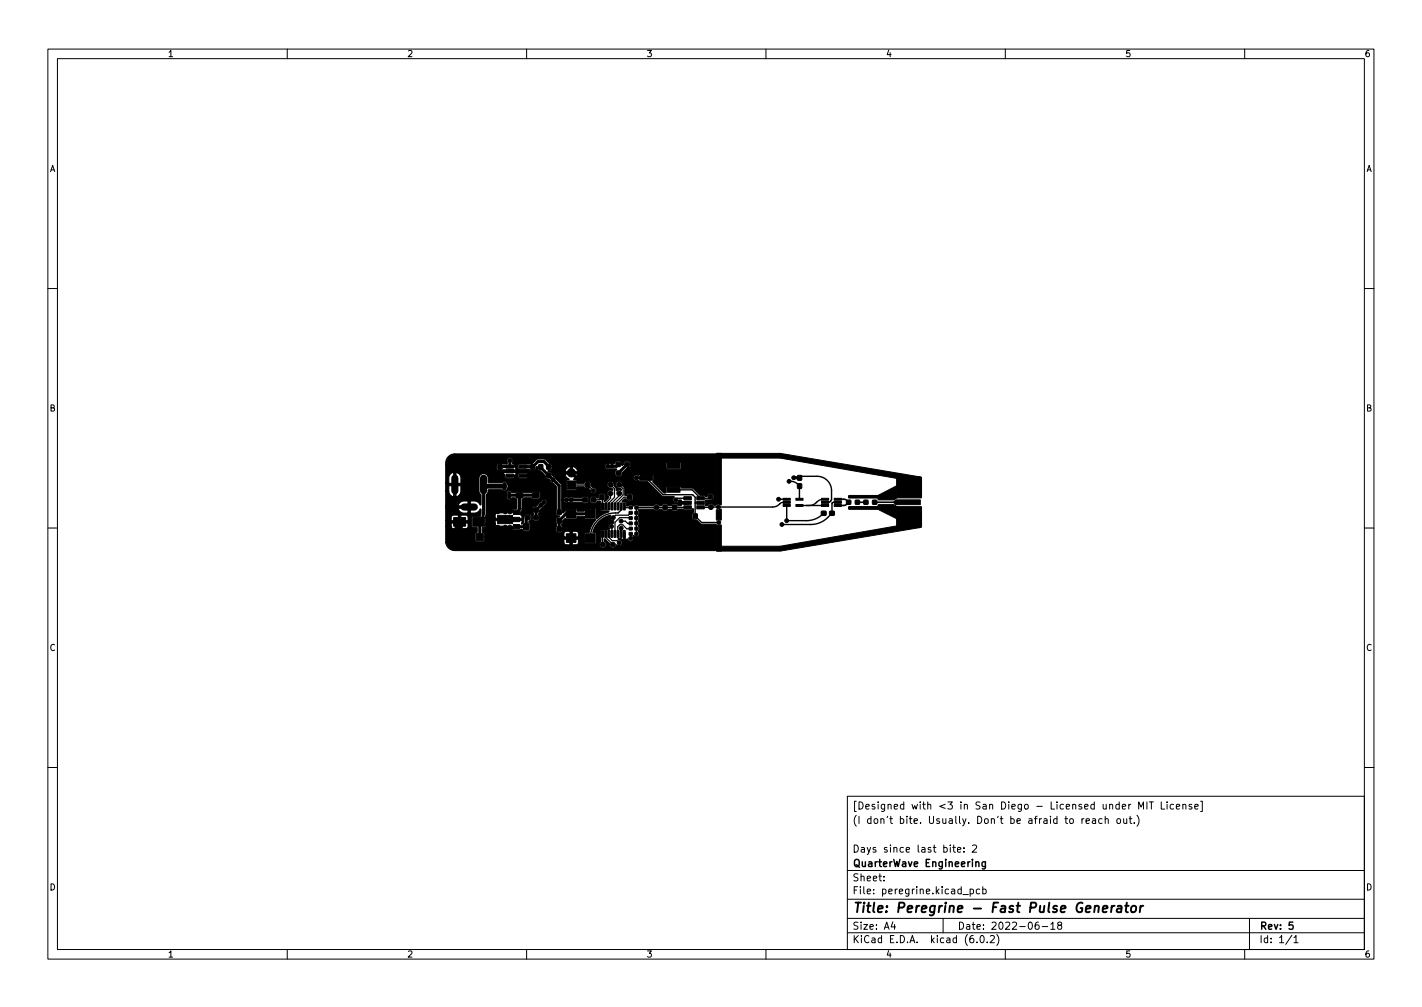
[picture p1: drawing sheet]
<svg xmlns="http://www.w3.org/2000/svg" width="297mm" height="210mm" viewBox="0 0 297 210" stroke-linecap="round" stroke-linejoin="round" font-family="sans-serif">
<defs><g id="words">
<text font-size="2.8" x="178" y="190.6">Title: Peregrine - Fast Pulse Generator</text>
<g font-size="2.1">
<text x="178" y="172">(I don't bite. Usually. Don't be afraid to reach out.)</text>
<text x="178" y="169">[Designed with &lt;3 in San Diego - Licensed under MIT License]</text>
<text x="178" y="178">Days since last bite: 2</text>
<text x="178" y="184">Sheet:</text>
<text x="178" y="181">QuarterWave Engineering</text>
<text x="178" y="186.7">File: peregrine.kicad_pcb</text>
<text x="178" y="196.9">KiCad E.D.A. kicad (6.0.2)</text>
<text x="178" y="194.1">Size: A4</text>
<text x="200" y="194.1">Date: 2022-06-18</text>
<text x="263" y="194.1">Rev: 5</text>
<text x="263" y="196.9">Id: 1/1</text>
</g>
<g font-size="1.8">
<text x="35" y="11.9">1</text>
<text x="85" y="11.9">2</text>
<text x="135" y="11.9">3</text>
<text x="185" y="11.9">4</text>
<text x="235" y="11.9">5</text>
<text x="285" y="11.9">6</text>
<text x="10.3" y="35.9">A</text>
<text x="285.3" y="35.9">A</text>
<text x="10.3" y="85.9">B</text>
<text x="285.3" y="85.9">B</text>
<text x="10.3" y="135.9">C</text>
<text x="285.3" y="135.9">C</text>
<text x="10.3" y="185.9">D</text>
<text x="285.3" y="185.9">D</text>
<text x="35" y="199.9">1</text>
<text x="85" y="199.9">2</text>
<text x="135" y="199.9">3</text>
<text x="185" y="199.9">4</text>
<text x="235" y="199.9">5</text>
<text x="285" y="199.9">6</text>
</g>
</g></defs>
<g fill="none" stroke="#000" stroke-width=".21">
<path d="M10 10.2h277v190.1h-277zM12 12.2h273v186.1h-273zM60 10.2v2M110 10.2v2M160 10.2v2M210 10.2v2M260 10.2v2M10 60.2h2M285 60.2h2M10 110.2h2M285 110.2h2M10 160.2h2"/>
<path d="M177 166.3h108v32h-108zM199 176.9h.6M199.2 176.4v1.3l.4 .2M200 177.4l.7-.1-.1-.3-.4-.1-.2 .2 .1 .8h.5M201.4 177.8v.1M201.4 177v.1M203.1 176.6l.6-.2 .3 .5-.9 1h.9M226 170.9v1M226.4 170.9l-.4 .3M226.9 171.4l.7-.1-.1-.3-.4-.1-.2 .2v.8h.6M228.2 171h.6l.1 .9M228.9 171.3l-.5 .1-.3 .2 .3 .3h.5"/>
<path d="M230.2 171l-.4-.1-.3 .3 .1 .7h.6M230.9 171.1l.2-.2 .3 .1 .1 .9M230.9 170.4v1.5M233.4 171l.4-.1 .3 .3v.4l-.3 .3h-.4l-.1-.3zM234.7 170.9l.1 1h.3l.3-.1M235.4 170.9v1M235.9 170.9h.5M236.1 170.4v1.3l.3 .2M236.9 171.8v.1M237.5 170.2a1.72 1.72 0 0 1 0 2.3M237.9 168.9v-1.5l.5 1.1 .5-1.1v1.5M239.6 167.4v1.5"/>
<path d="M240.1 167.4h.8M240.5 167.4v1.5M242.6 167.4v1.5h.7M243.8 167.4v.2M243.8 167.9v1M245.1 168l-.4-.1-.3 .3 .2 .7h.5M245.7 168.4l.7-.1v-.3l-.5-.1-.2 .2 .1 .8h.6M247.1 168.1l.2-.2 .3 .1 .1 .9M247.1 167.9v1M248.9 168l-.3-.1-.2 .2v.3l.5 .1v.4h-.5M249.6 168.4l.7-.1-.1-.3-.4-.1-.2 .2v.8h.6M250.8 167.3h.3v2.1h-.3"/>
<path d="M285 160.2h2M60 198.3v2M110 198.3v2M160 198.3v2M177 194.8h108M177 191.8h108M177 187.8h108M177 181.8h108M184.6 183.8v.1M184.6 183v.1M186.5 192.5l-.4 1h1M186.9 193v1"/>
<path d="M197 191.8v3M201.1 186.8h1.2M202.6 185.7l.5-.1 .3 .3-.2 .7h-.6M202.6 185.6v1.5M204.1 196.7v.1M204.6 185.7l-.4-.1-.3 .3 .2 .7h.5M204.9 195.4l.2-.1a.8 .8 0 0 1 .5 .8 .8 .8 0 0 1-.5 .7 1 1 0 0 1-.2-1.4zM205.3 185.7l.4-.1 .3 .3-.1 .7h-.6M205.3 185.1v1.5M206.2 196.7v.1M206.9 195.5l.5-.2 .3 .5-.9 1h.9M208.2 195.1a1.72 1.72 0 0 1 0 2.3"/>
<path d="M210 198.3v2M216.9 192.5l-.4 .1a1.01 1.01 0 0 0 0 1.4l.5-.1 .1-.5-.3-.3-.4 .1-.2 .2M217.7 193.5h1.2M219.5 193l.4-.5v1.5M219.5 194h.9M221.2 193.2l-.3-.3 .1-.2 .2-.2 .4 .1 .2 .2-.1 .2-.6 .2-.2 .3 .1 .4 .2 .1h.3l.3-.3-.1-.4-.2-.1M260 198.3v2M261 191.8v6.5M269.9 195.3l-1.3 1.9M270.3 195.8l.4-.5v1.5M270.3 196.8h.8"/>
</g>
<path d="M205.8 179.9v1.2l-.2 .3h-.4M203.8 180.1l.3-.2 .3 .1 .1 .9M205.8 180l-.4-.1-.3 .3 .2 .7h.5M270.1 192.5h-.8v.7l.2-.1 .5 .1 .1 .2v.5l-.3 .1-.5-.1" fill="none" stroke="#000" stroke-width=".3"/>
<path d="M230.4 189.8l.9-.2v-.4l-.6-.1-.3 .3v1h.7M232.3 189.1l-.2 1.4M232.8 189.1l-.4 .1-.2 .3M233.5 189.2h.7v1.3M234.3 189.6l-.7 .1a.4 .4 0 0 0-.3 .3 .4 .4 0 0 0 .2 .5l.7-.1M235 189.1h.8M235.4 188.5l-.2 1.7v.2l.4 .1M236.4 189.3l.1-.1a.5 .5 0 0 1 .8 .3v.6l-.3 .3a.5 .5 0 0 1-.8-.3zM238.3 189.1l-.2 1.4M238.8 189.1l-.4 .1-.2 .3" fill="none" stroke="#000" stroke-width=".4"/>
<g fill="#000" stroke="#000" stroke-width=".21">
<path d="M104 98.8h.9v.9h-.9zM104 97h.9v1h-.9zM105.7 99h1.6v.6h-1.6zM105.7 98h1.6v.7h-1.6zM105.7 97.1h1.6v.6h-1.6zM108.4 97.1h1.6v.6h-1.6zM108.4 99h1.6v.6h-1.6zM110.8 97h.9v1h-.9zM110.8 98.8h.9v.9h-.9zM112.5 97h.9v1h-.9zM112.5 98.8h.9v.9h-.9zM114.2 98.8h.8v.9h-.8z"/>
<path d="M114.2 97h.8v.9h-.8zM128.7 96.6h.9v.8h-.9zM128.7 98.4h1v.8h-1zM130.6 96.6h.8v.8h-.8zM130.5 98.4h.9v.8h-.9zM133.6 99.3h2.7v1h-2.7zM139.3 96.8h2.8v1h-2.8zM93.7 95.3l.6-.4 .7-.1h54.5l.1 .1v10.6h-.4l-.8-.3-.6 .4-.5-.1v-1.1h1.5l.3-.3v-.7l-.2-.3h-.9l-.4 .6-.5-.2h-.8l-1.6-1.5-2.3-.1-.3-.3h-2.8l-.2 .2v1.1h-.4l-2.3-2.2 .2-.4-.1-1.2h-2.9l-.2 .2a.64 .64 0 0 0-1.1 .5 .64 .64 0 0 0 1.1 .5l.2 .2h1.6l3.2 3.1h2.3l.2 .2a.64 .64 0 0 0-.1 1.1 .64 .64 0 0 0 1-.5h.5l.1 .3h1.4l.1 .5h-1.5l-.2 .4h-.6l-.3-.4h-.7l-.4 .4h-.6l-.3-.4h-.7l-.4 .4h-.4a.84 .84 0 0 0-.9-.3l-.5 .3h-2.9l-.3-.1h-.5l-.4 .2-.2-.2h-.6l-.3 .2h-.3l-.1-.8h-.8v-.2l.5-.6 .3 .1 .4 .3h.8l.2-.3v-.8l-.2-.3h-.7l-.5 .4h-.3v-1.6l-.5-.5a.7 .7 0 0 0-.6-.9 .7 .7 0 0 0-.8 .7 .7 .7 0 0 0 .8 .7l.4 .2v.2h-.5l-.5 .2-.1-.6-.4-.4-.1-.3a.71 .71 0 0 0-.8-.7 .71 .71 0 0 0-.6 .9 .71 .71 0 0 0 1 .5l.2 .4h-.5a.71 .71 0 0 0-.7 .5 .71 .71 0 0 0 .4 .8v.3l-.8 .8-.2-.2 .2-.3v-.8l-.3-.3-.9 .1-.2 .8h-.3l-.4-.3h-.7l-.3 .2v.8l.2 .3h.9l.4-.3h.7v1.7l.1 .2h1.2l.4 .2-.1 .1-1.5 .7-.9 .7-.2-.1v-1.9l-.2-.1h-2.1l-.2 .6-1.4-.1-.1-.4-.2-.1h-2l-.2 .1v.5l-.5 .3-.3-.8v-1.9h.4l.2 .4 .4 .2 3.3-.1 .3 .1h.7l.4-.3-.1-.8-.3-.2h-.7l-.3 .2-3-.1a.6 .6 0 0 0-.9 .6h-.4v-3.1l-2-2.1v-.2h2.7l.3 .5 .6 .6-.6 .2v1.8l.1 .2h1.8l.2-.1 .1-.6h1.5l.3 .4h.7l.3 .3a.63 .63 0 0 0 .6 .8 .63 .63 0 0 0 .7-.7 .63 .63 0 0 0-.8-.6l-.4-.4v-.5l-.2-.3-.8-.1-.4 .4h-1.5l-.2-.6-.5-.2a1.59 1.59 0 0 0 .9-1.1h-5.4l-.2-.4-.6-.1h6.2a1.29 1.29 0 0 0-1.1-1.1v1.1h-.5v-1.1a1.27 1.27 0 0 0-1.1 1.1l-3.5-.1 .7-.3 .1-.7h11.1v.1a.81 .81 0 0 0 1.1 .4h1.3v.2l-.3 .4v.7l.3 .2h.7l.4-.2v-.5l1-.9h8.2l.2 .2h2.8l.2-.2v-1l-.2-.2h-2.8l-.2 .2v1h-8.2l.5-.2 .3-.3-.1-.8-.3-.2h-.8l-.5 .9-.2-.1v-.6l-.3-.2h-.8l-.4 .5h-1.2a.61 .61 0 0 0-.7 .6h-11.1l-.1-.5-.5-.2-.8-.7-.3-.2-1.4 .1-.9 .8-.6 .2h-2.3l-.2 .2 .1 .8h2.2l.5 .3h.7l.2-.2v-.4l.3-.2 .2 .7 .5 .2 1 1 .2 .5 .5 .2 1.7 1.6v4.7l-.2 .3v.7l.3 .3 .5 .2-.5 .2-.3 .3 .2 1.5-.2 .3v.7l.2 .3 .8 .1 .3-.2 .1-.9-.2-.7 .2-.6 .5-.5 2.3 .1 .3-.6h1.5v.4l.2 .2h2.1l-.8 1.4-.5 1.4-1 .2 .1 2h2.3v-2l-.6-.2-.1-.1a4.6 4.6 0 0 1 3.8-3.5 .79 .79 0 0 0 .6 1.2l-.1 .5a.72 .72 0 0 0-.8 .3 .72 .72 0 0 0 0 .9l-.5 .1-1.1-.1-.2 .2v2.4a.72 .72 0 0 0-.2 1 .72 .72 0 0 0 1 .2 .72 .72 0 0 0 .2-1.1l-.3-.2 .1-.5 1 1a.74 .74 0 0 0 .7 .9 .74 .74 0 0 0 .8-.7 .66 .66 0 0 0 1.1-.2 .66 .66 0 0 0-.8-.9v-.2h.3l.8 .3v-1.3l.1-.1 .3 .1v1.3l.5-.2a.66 .66 0 0 0 .9 .4 .66 .66 0 0 0 .2-1l.2-.1 .2 .2h.6l.3-.3v-.5l-.2-.3 .2-.3v-.4l-.2-.4 .2-.7-.2-.4 .2-.3-.2-.8 .2-.3-.2-.8 .2-.2h2.9l.8 .4 .5-.4h.5l.4 .4h.6l.4-.4h.6l.3 .3 .7 .1 .5-.4 2.7 .2 .4-.3 .1 .8-.3 .4v.7l.2 .4h.7l1 .9 3.1 .1v5.3l-.1 .2-54.9-.1a1.89 1.89 0 0 1-1.5-1.6h24.7l.2 .3 .3 .2h2.1l.4-.4v-.8h-1.2v1.1h-.5l-.1-1.1h-1.2v.7h-24.7v-3.4h1.2l.1 .3 .3 .2h2.7l.4-.4v-.8h-1.5v1.2h-.5l-.1-1.2h-1.4v.7h-1.2v-1.2h4.7l-.1-.9-.4-.2h-1v1.1h-.5l-.1-1.1h-1l-.3 .1-.1 .3v.7h-1.2v-2.6h2.6a1.26 1.26 0 0 0 1.1 1h2.3a1.52 1.52 0 0 0 1.3-.8l.1 .1v.7l-.2 .7-1.6 .1-.1 .1v1.9l1.1 .3v1l-.4 .2v1.5l.1 .2h1.6l.2-1h19.6v-.9l-.4-.3h-.8v1.2h-.5l-.1-1.2-1 .2-.2 1h-16.6l-.1-.8-.4-.2v-1l.7-.1 .1-.7h1.9l.2 .4 .3 .1h3l.3 .8 1.8-.1 .5 .4 1-.1 .2-.3v-1.1l-.2-.5 .5-.5-.2-.9-.2-.1-1 .1-.2 1.5-.2 .4a.17 .17 0 0 1-.3-.1 .17 .17 0 0 1 .1-.2v-.4h-5.5l-.1 .6h-1.9v-1.1h7.5v-.4l-.3-.3v-.6l.3-.7h2.2v.6l.3 .4-.2 .5v.8l.3 .2h.8l.3-.3-.2-1.3 .2-.6 .9-.9a.75 .75 0 0 0 .3-1.3 .84 .84 0 0 0-1.1 .6l-.8 .9h-.5l-.3 .4h-2.2v-2l.5-.3h1.4l.5 .3 1.2-.1 .2-.3-.1-1.1-1.3-.1-.5 .3h-1.4l-.4-.3h-1.1l-.4 .3h-.6l-.4-.4h-.5l-.2 .3v1.4l.7 .1 .3-.4h.6l.5 .3v2l-.9 .2-.1 .7h-3.3l-.2 .4-.1 .7h-1.9v-4.8l.4-.6 .1-.5 2.9-.1 .3 .3h.5l.4-.9-.2-.8-.2-.2h-.5l-.3 .2h-2.9v-1a.95 .95 0 0 0-1-.9 .95 .95 0 0 0-.9 .8v2.8l.4 .9v2h-.2l-.3-.4-.5-.3-1.2-.1v2.5h-.5l-.1-1h-4.6v-.5h4.7v-1h-.9a1.24 1.24 0 0 0-1.2 1h-2.6v-3.1l.7 .1a1.21 1.21 0 0 0 1 1.1h.5a1.21 1.21 0 0 0 1-1.1v-1.2h-1v2.3h-.5v-2.3h-1v1.1h-.7v-1.6h3.2l-.1-1.5-.6-.7h9.6l.3 .5v.5l.2 .1h1.6l.2-.1h.7l.2 .1h1.6l.2-.1v-.8l-.2-.1h-1.7l-.1 .9h-.7v-.5l.3-.6-12.2 .1-.3-.1v2.3h-.5v-2.3a1.25 1.25 0 0 0-1 1.2v1.1h-.7v-3.7h10.7v.7l.3 .3h.7l.3-.1h2.7l-.3-.6v-.5l-.4-.1-.1-.4a.62 .62 0 0 0-.5-.9 .62 .62 0 0 0-.5 .9l-.1 .4-1.8-.1-.3 .4h-10.7l.1-1zM149.6 94.7h13.4v.9h-13.4zM163 94.7l29.2 4.9v1.1l-29.2-5.1zM166.6 99.3h.8v.9h-.8zM187.3 99.6h5.2v4.3l-5.2 .1z"/>
<path d="M94.8 108.1h2.5v1.8h-2.5zM95.1 111.4h1.5v1.5h-1.5zM95.1 109.9h1.5v1h-1.5zM98.8 108.1h2.5v1.8h-2.5zM99.5 111.4h1.5v1.5h-1.5zM103.9 107.6h3.2v.4h1.4v.9h-1.4v.4h-3.2zM104.2 102.7l.5 .1v1.3h-.5zM105.2 100.8l.5 .1-.1 1.4-.5-.1zM106.1 102.7l.5 .1v1.3h-.5zM107.9 102.9h1.3v1h-1.3zM107.9 100.8h1.3v1h-1.3zM107.2 106.5h1.3v.9h-1.3z"/>
<path d="M107.2 109.5h1.3v.9h-1.3zM109.4 109.3h1v1.3h-1zM109.8 107.7h.9v.8h-.9zM109.8 106.1h.9v.8h-.9zM111.5 109.3h1v1.3h-1zM111.3 102.9h1.3v1h-1.3zM111.3 100.8h1.3v1h-1.3zM111.5 107.7h.9v.8h-.9zM111.5 106.1h.9v.8h-.9zM116.4 106.5h.8v.9h-.8zM116.4 108.3h.8v.9h-.8zM116.4 110h.8v1h-.8z"/>
<path d="M116.4 111.7h.8v1h-.8zM118.3 106.4h2v1.8h-2zM118.3 111.4h2v1.8h-2zM118.5 100.4h1.7v1.7h-1.7zM121.8 104h.9v.8h-.9zM122.3 111.4h2v1.8h-2zM122.3 106.4h2v1.8h-2zM122.3 100.8h.9v.9h-.9zM122.3 99.1h.9v.9h-.9zM123.5 104h.9v.8h-.9zM125.3 103.3h.8v1h-.8zM125.3 101.6h.8v1h-.8z"/>
<path d="M125.7 110.8h.4l-.1 1.4-.3-.1zM125.7 105l.4 .1-.1 1.4-.3-.1zM126.3 110.8h.4v1.4l-.4-.1zM126.3 105l.4 .1v1.4l-.4-.1zM127 110.8h.4l-.1 1.4-.3-.1zM127 105l.4 .1-.1 1.4-.3-.1zM127.6 110.8h.4v1.4l-.4-.1zM127.6 105l.4 .1v1.4l-.4-.1zM128.3 110.8h.4l-.1 1.4-.3-.1zM128.3 105l.4 .1-.1 1.4-.3-.1zM128.9 110.8h.4v1.4l-.4-.1zM128.9 105l.4 .1v1.4l-.4-.1z"/>
<path d="M129.6 110.8h.4l-.1 1.4-.3-.1zM129.6 105l.4 .1-.1 1.4-.3-.1zM130.2 110.8h.4v1.4l-.4-.1zM130.2 105l.4 .1v1.4l-.4-.1zM131.1 103.3h.9v1h-.9zM131.1 101.6h.9v1h-.9zM131.4 106.8h.7v.5h-.7zM131.4 109h.7v.5h-.7zM131.4 107.9h.7v.5h-.7zM131.4 105.7h.7v.5h-.7zM131.4 111.2h.7v.5h-.7zM131.4 110.1h.7v.5h-.7z"/>
<path d="M132.6 106.8h.6v.5h-.6zM132.6 109h.6v.5h-.6zM132.6 107.9h.6v.5h-.6zM132.6 105.7h.7v.5h-.7zM132.6 111.2h.7v.5h-.7zM132.6 110.1h.7v.5h-.7zM138.5 105.5h.8v.9h-.8zM138.5 107.2h.8v.9h-.8zM140.5 105.5h.8v.9h-.8zM140.5 107.2h.8v.9h-.8zM139.3 101.8h2.8v1h-2.8zM142.9 103.7h1.5v.7h-1.5z"/>
<path d="M142.9 104.7h1.5v.6h-1.5zM142.9 105.6h1.5v.7h-1.5zM144.8 107.3h.8v.9h-.8zM144.8 109h.8v1h-.8zM145.6 105.6h1.5v.7h-1.5zM145.6 104.7h1.5v.6h-1.5zM145.6 103.7h1.5v.7h-1.5zM148 103.3h.8v.8h-.8zM148 101.4h.8v.9h-.8zM149.6 109.6h.9l.2 .1v5.4h-.9l-.2-.2zM149.6 106.5l1.1-.2-.1 2.3-1-.1zM149.6 94.7h1.1v10.6l-.2 .2-.9-.3z"/>
<path d="M149.6 114h13.4v1.1h-13.2zM163.6 104h1.5v.4h-1.5zM163.6 104.7h1.5v.4h-1.5zM163.6 105.3h1.5v.4h-1.5zM166.2 105.3h1.5v.4h-1.5zM166.2 104h1.5v.4h-1.5zM166.6 101h.8v1h-.8zM171.6 105.3h1.5v.4h-1.5zM171.6 104.7h1.5v.4h-1.5zM171.6 104h1.5v.4h-1.5zM171.6 106.8h.9v.8h-.9zM174.3 104h1.5v.4h-1.5z"/>
<path d="M174.3 104.7h1.5v.4h-1.5zM174.3 105.3h1.5v.4h-1.5zM173.3 106.8h1v.8h-1zM176.9 104.5h.8v.8h-.8zM178.7 104.5h.8v.8h-.8zM180.5 104.5h.8v.8h-.8zM182.3 104.5h.8v.8h-.8zM177.3 105.8h6.1v.5h-6zM177.3 103.5l6.1-.1v.6h-6zM183.4 105.4h3.3l.6 .4v2.5l-3.9-2zM186.6 104.9l.5-.5h5.1v1h-5.1zM183.4 103.4l3.9-2v2.6l-.5 .4h-3.3l-.1-.1z"/>
<path d="M187.3 108.3h4.9v1.6h-4.9zM187.3 99.8h4.9v1.6h-4.9zM163 114l29.2-5.1v1.2l-29.2 5zM187.3 105.8h5.1l.1 4.3h-5.2z"/>
<circle cx="106.5" cy="96.2" r=".4"/>
<circle cx="108.2" cy="98.4" r=".4"/>
<circle cx="119.3" cy="98.7" r=".85"/>
<circle cx="123.5" cy="98.2" r=".4"/>
<circle cx="124" cy="99" r=".4"/>
<circle cx="127" cy="97.4" r=".4"/>
<circle cx="127.9" cy="97.4" r=".4"/>
<circle cx="132.9" cy="99.8" r=".4"/>
<circle cx="150.1" cy="97" r=".4"/>
<circle cx="150.2" cy="95.2" r=".4"/>
<circle cx="150.2" cy="98.8" r=".4"/>
<circle cx="164.2" cy="95.3" r=".4"/>
<circle cx="165.8" cy="99.7" r=".4"/>
<circle cx="167.7" cy="95.9" r=".4"/>
<circle cx="171.1" cy="96.5" r=".4"/>
<circle cx="174.6" cy="97.1" r=".4"/>
<circle cx="178" cy="97.7" r=".4"/>
<circle cx="181.5" cy="98.3" r=".4"/>
<circle cx="184.9" cy="98.9" r=".4"/>
<circle cx="104" cy="110.1" r=".4"/>
<circle cx="104" cy="106.9" r=".4"/>
<circle cx="105.4" cy="103.4" r=".4"/>
<circle cx="105.5" cy="106.9" r=".4"/>
<circle cx="105.5" cy="110.1" r=".4"/>
<circle cx="106.5" cy="106.9" r=".4"/>
<circle cx="106.5" cy="110.1" r=".4"/>
<circle cx="106.6" cy="101.1" r=".4"/>
<circle cx="113" cy="105.5" r=".4"/>
<circle cx="113.5" cy="100.6" r=".4"/>
<circle cx="113.6" cy="104.9" r=".4"/>
<circle cx="114.4" cy="100.6" r=".4"/>
<circle cx="115.5" cy="100.2" r=".4"/>
<circle cx="118.3" cy="104.4" r=".4"/>
<circle cx="118.4" cy="114.2" r=".4"/>
<circle cx="119.3" cy="114.2" r=".4"/>
<circle cx="119.3" cy="104.4" r=".4"/>
<circle cx="120.2" cy="114.2" r=".4"/>
<circle cx="124" cy="102.5" r=".4"/>
<circle cx="125.9" cy="113.7" r=".5"/>
<circle cx="127.5" cy="103" r=".5"/>
<circle cx="127.5" cy="101.2" r=".5"/>
<circle cx="127.7" cy="109.9" r=".4"/>
<circle cx="128" cy="113.7" r=".5"/>
<circle cx="128.1" cy="108.1" r=".4"/>
<circle cx="129.3" cy="103" r=".5"/>
<circle cx="129.3" cy="101.2" r=".5"/>
<circle cx="129.3" cy="113.3" r=".4"/>
<circle cx="129.7" cy="108.8" r=".4"/>
<circle cx="129.8" cy="110.3" r=".4"/>
<circle cx="130.7" cy="113.3" r=".4"/>
<circle cx="130.9" cy="100.1" r=".4"/>
<circle cx="131.6" cy="100.6" r=".4"/>
<circle cx="131.7" cy="112.4" r=".4"/>
<circle cx="137.1" cy="105.9" r=".5"/>
<circle cx="139.9" cy="107.7" r=".4"/>
<circle cx="141.1" cy="104.4" r=".4"/>
<circle cx="142.2" cy="105" r=".4"/>
<circle cx="144" cy="109.9" r=".4"/>
<circle cx="145.2" cy="110.8" r=".4"/>
<circle cx="147.2" cy="100.9" r=".4"/>
<circle cx="147.2" cy="101.9" r=".4"/>
<circle cx="148.5" cy="105.9" r=".5"/>
<circle cx="150" cy="105.9" r=".4"/>
<circle cx="150.1" cy="112.7" r=".4"/>
<circle cx="150.1" cy="102.4" r=".4"/>
<circle cx="150.1" cy="107.3" r=".4"/>
<circle cx="150.1" cy="109.1" r=".4"/>
<circle cx="150.2" cy="114.5" r=".4"/>
<circle cx="150.2" cy="110.9" r=".4"/>
<circle cx="150.2" cy="100.6" r=".4"/>
<circle cx="150.2" cy="104.2" r=".4"/>
<circle cx="162.6" cy="104.2" r=".4"/>
<circle cx="163.3" cy="109.5" r=".4"/>
<circle cx="164.2" cy="114.3" r=".4"/>
<circle cx="164.3" cy="108.7" r=".4"/>
<circle cx="164.8" cy="100.5" r=".4"/>
<circle cx="167.7" cy="113.7" r=".4"/>
<circle cx="171.1" cy="113.1" r=".4"/>
<circle cx="174.6" cy="112.5" r=".4"/>
<circle cx="178" cy="111.9" r=".4"/>
<circle cx="181.5" cy="111.3" r=".4"/>
<circle cx="184.9" cy="110.7" r=".4"/>
<circle cx="188.8" cy="109.1" r=".4"/>
<circle cx="188.8" cy="100.6" r=".4"/>
<circle cx="190.7" cy="109.1" r=".4"/>
<circle cx="190.7" cy="100.6" r=".4"/>
</g>
<path d="M95 99.8v2.7M101 99.8v2.7M96.9 105.9h2.2" fill="none" stroke="#000" stroke-width="1.5"/>
<g fill="none" stroke="#000" stroke-width=".29">
<path d="M135 99.8l3.5 3.5h6.2l.5 .5v4l1.3 1.3h3.7M167 99.8l.3-.4h3.4a3 3 0 0 1 3 3v1.8M119.4 101.3h3.4M122.8 101.3l1.2 1.2M122.8 101.3h.1M124 104.4h1.2l.5-.6 .2 .3v1.6M129.8 105.7v.8l-.7 .6a5.3 5.3 0 0 0-5.8 5.2M132.9 106v5.5M132.9 109.3l.2 .1M132.9 106h.1M138.9 106h.1M140.7 102.3h3.9l1.7 1.7h1.9l.2-.3"/>
<path d="M143.6 104h-2.1l-.3 .4M143.6 105.9l-10.6 .1M146.3 105h-1.1M162.6 104.2h1.7M164.3 104.9l-1 .1-.9 .6-.8 .3h-15.3M164.3 108.7h.1M164.3 105.5v3.2M164.8 100.5l1.2 .2 1 .8M167 101.5v2.7M167 105.5h5.3M167 101.5h.1M172.1 107.2a5 5 0 0 1-3.7 1.5h-4.1"/>
<path d="M172.3 104.2l-1 .2-1.4 1-.8 .1M173.7 104.2l-.5 .6-.9 .1M173.7 104.2h.1M175 104.9h-1l-.2 .1v2.2a5.6 5.6 0 0 1-4.4 2.3h-6.1"/>
</g>
<g fill="none" stroke="#000" stroke-width=".63">
<path d="M106.5 96.2v1.2l-2.1 .1M108.1 98.4h-2.8l-.9 .8M109.2 97.4l2 .1 1.2-1.1h1.2l1 1.1M111.2 99.2h1.7M112.9 97.5l1.7 1.7M114.6 99.2l2.2 2.2v5.6M119.4 98.7l.8 .8h2.6M129.2 97l-.4 .4h-1.8M129.2 98.7v.1M131 97l-1.8 1.7M132.9 99.8h2.1M165.8 99.7l1.2 .1"/>
<path d="M100.2 109.2v3M101 101.2v5.8a2.73 2.73 0 0 1-.8 2M106.4 103.4h5.5M108.5 103.4v3l-.6 .6M110.2 108.1l-.3 .2v1.7h-2M112 106.5h.1M112 106.5v1.6M113.6 104.9l-1.6 1.6M118.3 104.4h3.9M119.3 112.3v1.9M123.3 107.3h-5l-1.5 1.4v1.8M142.2 105h1.4"/>
</g>
<path d="M101 101.2l.4 .3h4" fill="none" stroke="#000" stroke-width="1"/>
<g fill="none" stroke="#000" stroke-width=".25">
<path d="M125.9 111.5v2.1M126.5 111.5v.7l1.5 1.5M127.2 111.5v.7l.7 .7h1l.4 .4M127.5 101.2l.9 .8v1.8l-1.2 1.2v.7M127.5 103v1l-1 1.1v.6M127.7 109.9l.1 1.6M129.3 101.2l.9 .8v1.4l-1.7 1.7v.6M129.3 103v.5l-1.5 1.5v.7M129.7 108.8h.9l.5 .5h.6M129.8 110.3v1.2M130.4 105.7l.4 .3h.9M131.5 103.8h-1.2l-1.2 1.2v.7"/>
<path d="M131.7 111.5v.9M131.7 107.1l-.5 .5h-2.6l-.5 .5M131.7 108.2l-2.3-.1-.9 1v2.4M131.7 110.4h-.8l-.8-.8h-.6l-.5 .4 .1 1.5M131.7 111.5h.1"/>
</g>
<path d="M175 104.2l1.5 .1 .8 .6-.9 .6h-1.4M179.1 104.9h1.8M182.7 104.9h.1M182.7 104.9h6.7" fill="none" stroke="#000" stroke-width=".34"/>
<use href="#words"/>
</svg>
